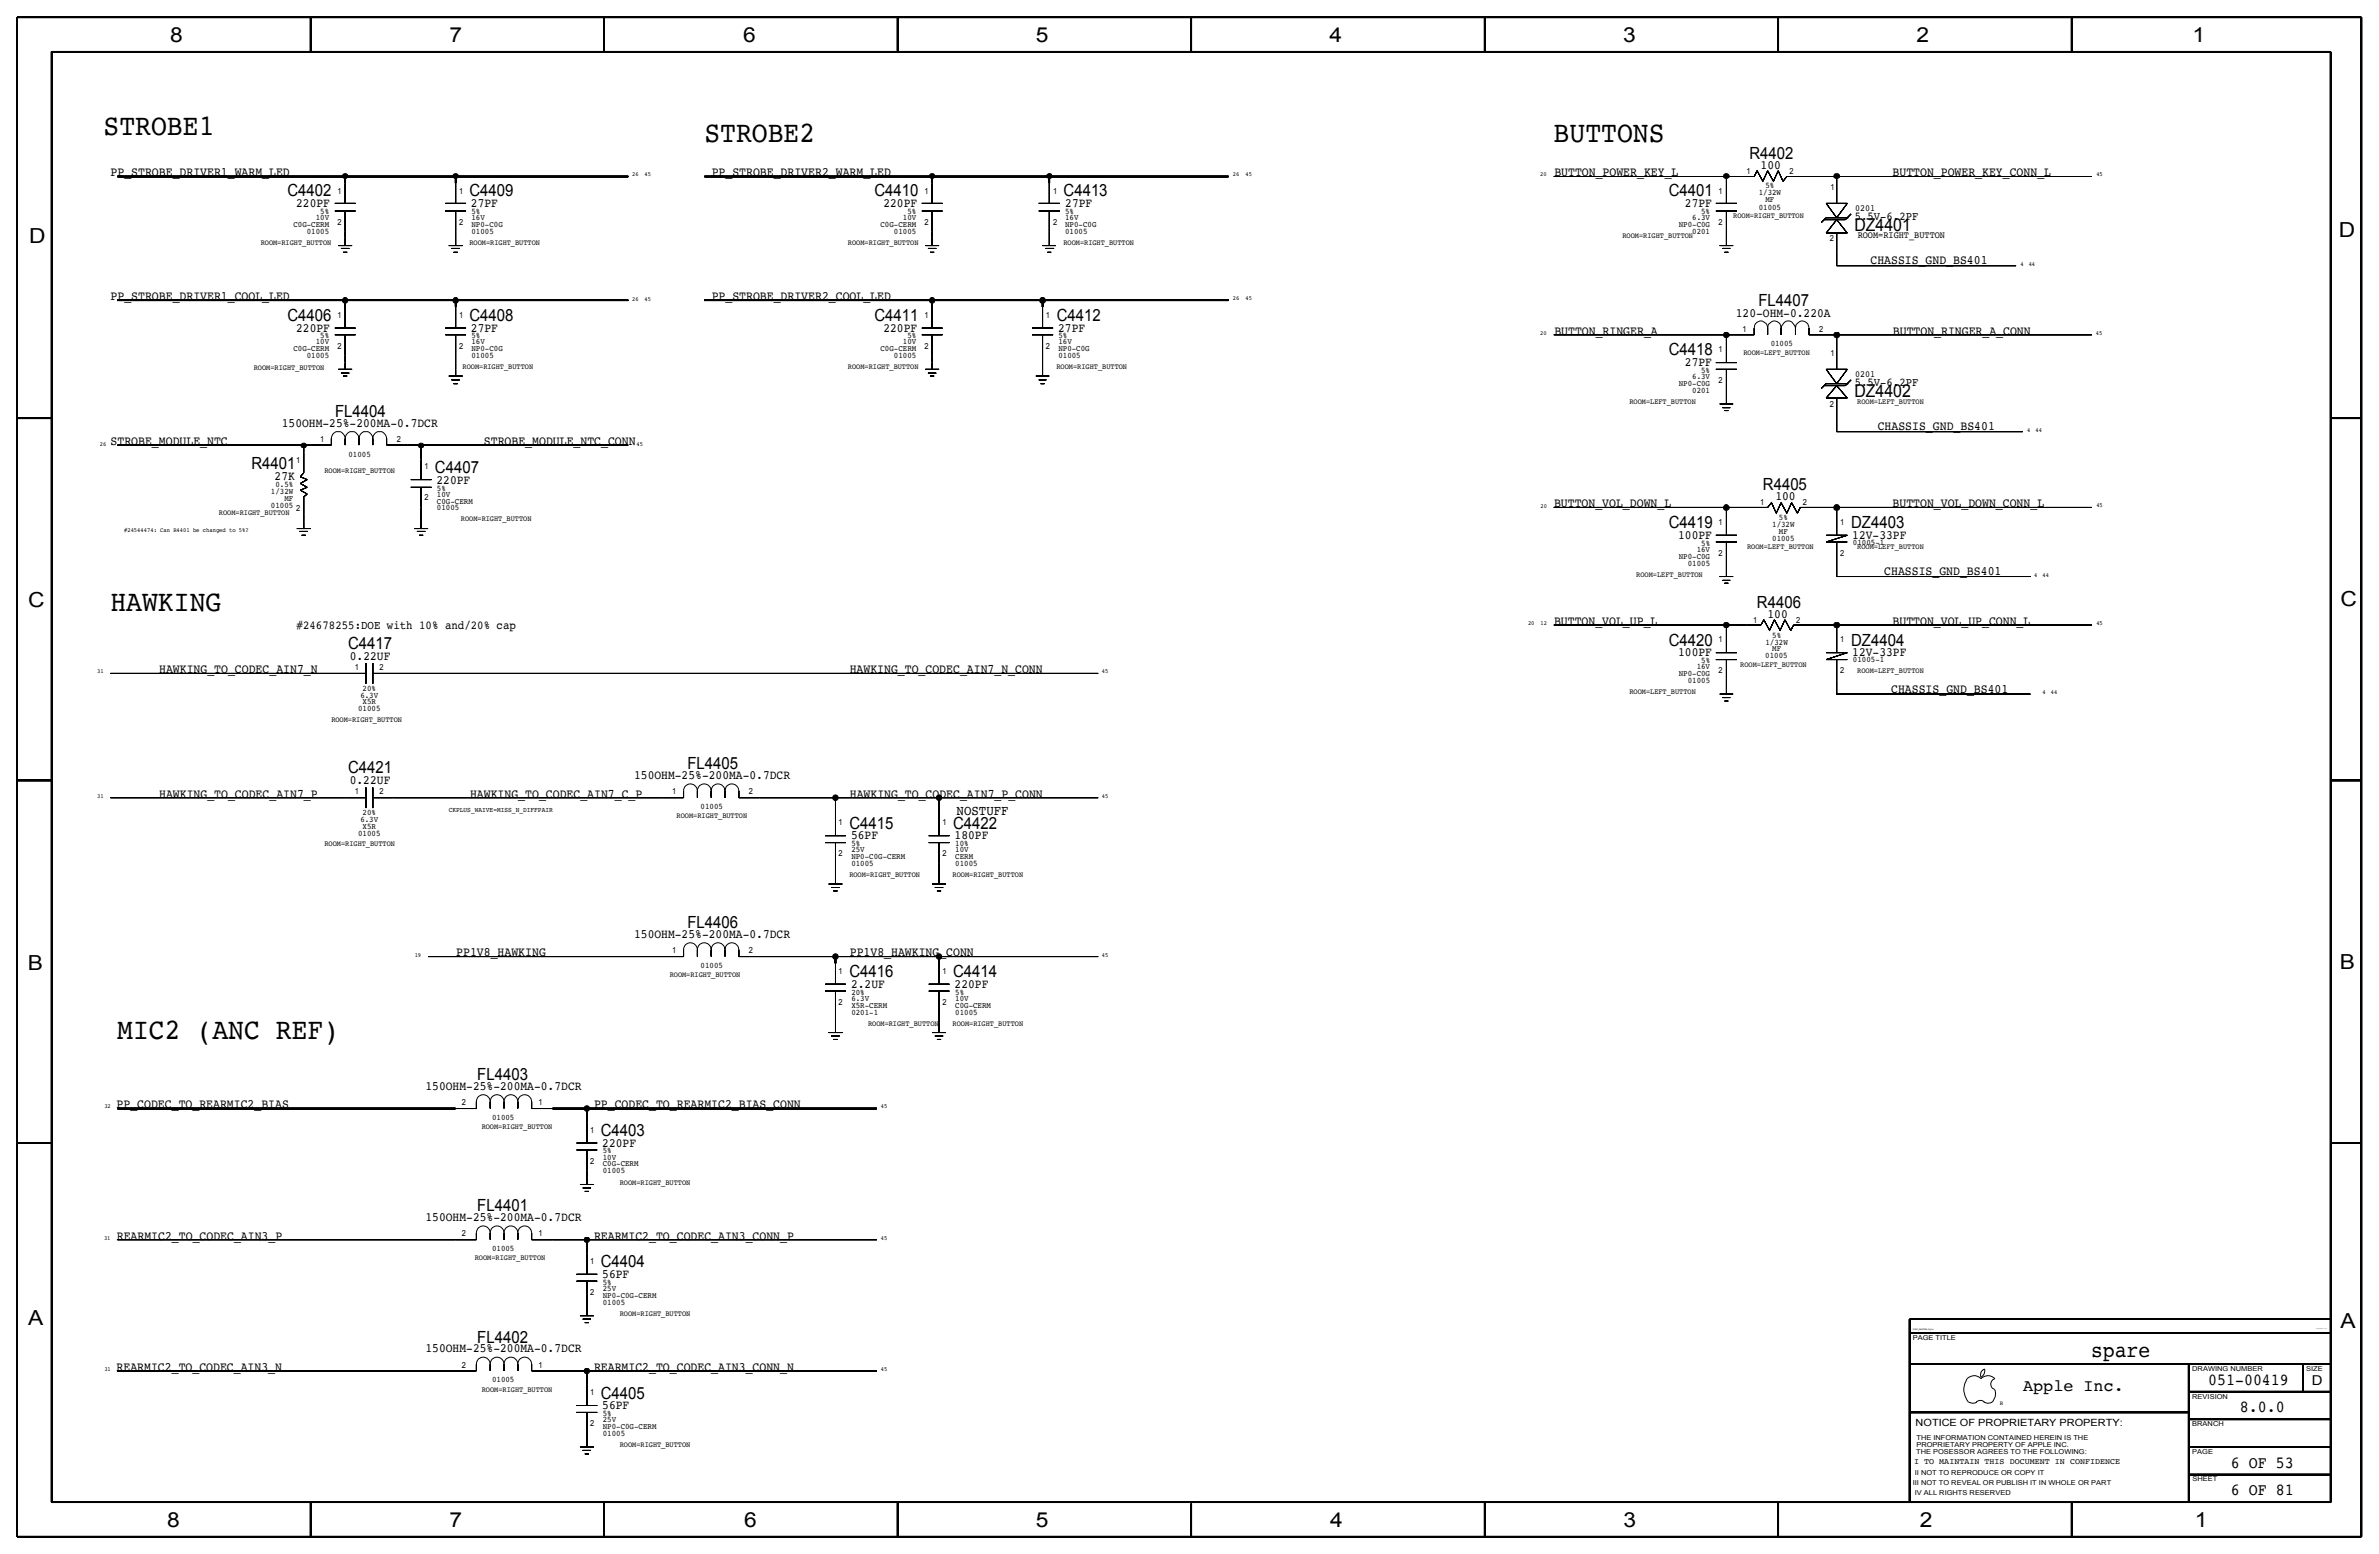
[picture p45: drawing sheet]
<svg xmlns="http://www.w3.org/2000/svg" width="875mm" height="572mm" viewBox="0 0 875 572" stroke-linecap="round" stroke-linejoin="round" font-family="sans-serif">
<defs><g id="words">
<g font-size="10.9">
<text x="38.1" y="49.5">STROBE1</text>
<text x="259.1" y="52.1">STROBE2</text>
<text x="571.5" y="52.1">BUTTONS</text>
<text x="40.6" y="224.8">HAWKING</text>
<text x="43.1" y="382.3">MIC2 (ANC REF)</text>
</g>
<text font-size="8.1" x="769.2" y="499.1">spare</text>
<g font-size="7.6">
<text x="62.5" y="15.5">8</text>
<text x="165.4" y="15.5">7</text>
<text x="273.3" y="15.5">6</text>
<text x="381" y="15.5">5</text>
<text x="489" y="15.5">4</text>
<text x="597" y="15.5">3</text>
<text x="704.9" y="15.5">2</text>
<text x="806.5" y="15.5">1</text>
<text x="10.7" y="89.5">D</text>
<text x="860.3" y="87.2">D</text>
<text x="10.4" y="223.3">C</text>
<text x="860.8" y="222.8">C</text>
<text x="10.2" y="356.7">B</text>
<text x="860.6" y="356.4">B</text>
<text x="10.4" y="487.5">A</text>
<text x="860.8" y="488.2">A</text>
<text x="61.5" y="561.7">8</text>
<text x="165.4" y="561.7">7</text>
<text x="273.8" y="561.6">6</text>
<text x="381" y="561.7">5</text>
<text x="489.2" y="561.7">4</text>
<text x="597.1" y="561.6">3</text>
<text x="706.2" y="561.7">2</text>
<text x="807.3" y="561.7">1</text>
</g>
<g font-size="6.5">
<text x="682.1" y="84.9">DZ4401</text>
<text x="682.1" y="145.8">DZ4402</text>
</g>
<g font-size="6.2">
<text x="643.5" y="58.3">R4402</text>
<text x="105.7" y="72.3">C4402</text>
<text x="172.7" y="72.3">C4409</text>
<text x="321.6" y="72.3">C4410</text>
<text x="391.2" y="72.3">C4413</text>
<text x="613.8" y="72.3">C4401</text>
<text x="646.8" y="112.6">FL4407</text>
<text x="105.7" y="118">C4406</text>
<text x="172.7" y="118">C4408</text>
<text x="321.6" y="118">C4411</text>
<text x="388.7" y="118">C4412</text>
<text x="613.8" y="130.7">C4418</text>
<text x="123.3" y="153.3">FL4404</text>
<text x="92.5" y="172.4">R4401</text>
<text x="160" y="173.9">C4407</text>
<text x="648.4" y="180.2">R4405</text>
<text x="613.8" y="194.2">C4419</text>
<text x="680.9" y="194.2">DZ4403</text>
<text x="646.2" y="223.5">R4406</text>
<text x="128" y="238.7">C4417</text>
<text x="613.8" y="237.4">C4420</text>
<text x="680.9" y="237.4">DZ4404</text>
<text x="128" y="284.4">C4421</text>
<text x="252.8" y="282.9">FL4405</text>
<text x="312.4" y="304.7">C4415</text>
<text x="350.6" y="304.7">C4422</text>
<text x="252.8" y="341.3">FL4406</text>
<text x="312.4" y="359.4">C4416</text>
<text x="350.6" y="359.4">C4414</text>
<text x="175.6" y="397.2">FL4403</text>
<text x="221" y="417.8">C4403</text>
<text x="175.6" y="445.5">FL4401</text>
<text x="221" y="466.1">C4404</text>
<text x="175.6" y="493.7">FL4402</text>
<text x="812.2" y="509.3">051-00419</text>
<text x="221" y="514.3">C4405</text>
<text x="744.2" y="511.5">Apple Inc.</text>
<text x="823.9" y="519.4">8.0.0</text>
<text x="820.6" y="539.7">6 OF 53</text>
<text x="820.6" y="549.9">6 OF 81</text>
</g>
<text font-size="5.1" x="351.9" y="299.8">NOSTUFF</text>
<text font-size="5" x="850.3" y="509.3">D</text>
<g font-size="4.7">
<text x="40.7" y="64.7">PP_STROBE_DRIVER1_WARM_LED</text>
<text x="261.8" y="64.7">PP_STROBE_DRIVER2_WARM_LED</text>
<text x="571.7" y="64.7">BUTTON_POWER_KEY_L</text>
<text x="647.6" y="62.1">100</text>
<text x="696.1" y="64.6">BUTTON_POWER_KEY_CONN_L</text>
<text x="108.9" y="76.1">220PF</text>
<text x="173.2" y="76.1">27PF</text>
<text x="324.9" y="76.1">220PF</text>
<text x="391.8" y="76.1">27PF</text>
<text x="619.7" y="76.1">27PF</text>
<text x="688" y="97.2">CHASSIS_GND_BS401</text>
<text x="40.7" y="110.4">PP_STROBE_DRIVER1_COOL_LED</text>
<text x="261.8" y="110.4">PP_STROBE_DRIVER2_COOL_LED</text>
<text x="638.4" y="116.4">120-OHM-0.220A</text>
<text x="108.9" y="122">220PF</text>
<text x="173.2" y="122">27PF</text>
<text x="324.9" y="122">220PF</text>
<text x="389.2" y="122">27PF</text>
<text x="571.7" y="123.1">BUTTON_RINGER_A</text>
<text x="696.2" y="123.1">BUTTON_RINGER_A_CONN</text>
<text x="619.7" y="134.7">27PF</text>
<text x="103.6" y="157.1">150OHM-25%-200MA-0.7DCR</text>
<text x="690.7" y="158.2">CHASSIS_GND_BS401</text>
<text x="40.7" y="163.8">STROBE_MODULE_NTC</text>
<text x="178" y="163.7">STROBE_MODULE_NTC_CONN</text>
<text x="101" y="176.4">27K</text>
<text x="160.5" y="177.9">220PF</text>
<text x="653" y="184">100</text>
<text x="571.6" y="186.6">BUTTON_VOL_DOWN_L</text>
<text x="696.1" y="186.6">BUTTON_VOL_DOWN_CONN_L</text>
<text x="617.2" y="198.2">100PF</text>
<text x="681.3" y="198.2">12V-33PF</text>
<text x="693.1" y="211.5">CHASSIS_GND_BS401</text>
<text x="650.1" y="227.2">100</text>
<text x="571.6" y="229.8">BUTTON_VOL_UP_L</text>
<text x="696.1" y="229.8">BUTTON_VOL_UP_CONN_L</text>
<text x="128.7" y="242.6">0.22UF</text>
<text x="617.2" y="241.4">100PF</text>
<text x="681.3" y="241.4">12V-33PF</text>
<text x="58.5" y="247.6">HAWKING_TO_CODEC_AIN7_N</text>
<text x="312.5" y="247.6">HAWKING_TO_CODEC_AIN7_N_CONN</text>
<text x="695.6" y="254.7">CHASSIS_GND_BS401</text>
<text x="233.3" y="286.6">150OHM-25%-200MA-0.7DCR</text>
<text x="58.5" y="293.3">HAWKING_TO_CODEC_AIN7_P</text>
<text x="128.6" y="288.3">0.22UF</text>
<text x="172.9" y="293.3">HAWKING_TO_CODEC_AIN7_C_P</text>
<text x="312.6" y="293.3">HAWKING_TO_CODEC_AIN7_P_CONN</text>
<text x="313" y="308.7">56PF</text>
<text x="351.1" y="308.7">180PF</text>
<text x="233.3" y="345">150OHM-25%-200MA-0.7DCR</text>
<text x="167.8" y="351.8">PP1V8_HAWKING</text>
<text x="312.6" y="351.8">PP1V8_HAWKING_CONN</text>
<text x="313" y="363.3">2.2UF</text>
<text x="351.1" y="363.3">220PF</text>
<text x="156.5" y="400.8">150OHM-25%-200MA-0.7DCR</text>
<text x="42.9" y="407.6">PP_CODEC_TO_REARMIC2_BIAS</text>
<text x="218.5" y="407.6">PP_CODEC_TO_REARMIC2_BIAS_CONN</text>
<text x="221.5" y="421.7">220PF</text>
<text x="156.5" y="449.1">150OHM-25%-200MA-0.7DCR</text>
<text x="43" y="455.9">REARMIC2_TO_CODEC_AIN3_P</text>
<text x="218.5" y="455.9">REARMIC2_TO_CODEC_AIN3_CONN_P</text>
<text x="221.5" y="469.9">56PF</text>
<text x="156.5" y="497.4">150OHM-25%-200MA-0.7DCR</text>
<text x="42.9" y="504.2">REARMIC2_TO_CODEC_AIN3_N</text>
<text x="218.5" y="504.2">REARMIC2_TO_CODEC_AIN3_CONN_N</text>
<text x="221.5" y="518.2">56PF</text>
</g>
<g font-size="4.4">
<text x="682.3" y="81">5.5V-6.2PF</text>
<text x="682.3" y="142">5.5V-6.2PF</text>
<text x="109.1" y="231.2">#24678255:DOE with 10% and/20% cap</text>
</g>
<text font-size="3.7" x="704.6" y="524.5">NOTICE OF PROPRIETARY PROPERTY:</text>
<g font-size="3.5">
<text x="682.3" y="77.6">0201</text>
<text x="683.3" y="87.6">ROOM=RIGHT_BUTTON</text>
<text x="682.3" y="138.8">0201</text>
</g>
<g font-size="3.1">
<text x="642.4" y="64.1">1</text>
<text x="658.2" y="64.1">2</text>
<text x="124.2" y="71.2">1</text>
<text x="168.9" y="71.2">1</text>
<text x="340.1" y="71.2">1</text>
<text x="387.4" y="71.2">1</text>
<text x="632" y="71.2">1</text>
<text x="646.9" y="71.8">1/32W</text>
<text x="649.4" y="69.3">5%</text>
<text x="673.3" y="69.9">1</text>
<text x="646.9" y="77.1">01005</text>
<text x="649.4" y="74.4">MF</text>
<text x="107.9" y="83.5">C0G-CERM</text>
<text x="116.2" y="81">10V</text>
<text x="117.8" y="78.7">5%</text>
<text x="124.2" y="82.6">2</text>
<text x="168.9" y="82.6">2</text>
<text x="173.4" y="83.5">NP0-C0G</text>
<text x="173.4" y="81">16V</text>
<text x="173.4" y="78.7">5%</text>
<text x="323.9" y="83.5">C0G-CERM</text>
<text x="332.1" y="81">10V</text>
<text x="333.8" y="78.9">5%</text>
<text x="340.1" y="82.6">2</text>
<text x="387.4" y="82.6">2</text>
<text x="391.8" y="83.5">NP0-C0G</text>
<text x="391.8" y="81">16V</text>
<text x="391.8" y="78.7">5%</text>
<text x="617.5" y="83.5">NP0-C0G</text>
<text x="622.4" y="81">6.3V</text>
<text x="625.7" y="78.7">5%</text>
<text x="632" y="82.6">2</text>
<text x="112.9" y="86.1">01005</text>
<text x="173.4" y="86.1">01005</text>
<text x="328.8" y="86.1">01005</text>
<text x="391.8" y="86.1">01005</text>
<text x="622.4" y="86.1">0201</text>
<text x="673" y="88.5">2</text>
<text x="124.2" y="116.8">1</text>
<text x="168.9" y="116.8">1</text>
<text x="340.1" y="116.8">1</text>
<text x="384.6" y="116.8">1</text>
<text x="117.8" y="124.3">5%</text>
<text x="173.4" y="124.4">5%</text>
<text x="333.8" y="124.3">5%</text>
<text x="389.3" y="124.3">5%</text>
<text x="640.9" y="122.1">1</text>
<text x="669.2" y="122.1">2</text>
<text x="107.9" y="129.2">C0G-CERM</text>
<text x="112.9" y="131.7">01005</text>
<text x="116.2" y="126.6">10V</text>
<text x="124.2" y="128.2">2</text>
<text x="168.9" y="128.2">2</text>
<text x="173.4" y="126.7">16V</text>
<text x="173.4" y="129.2">NP0-C0G</text>
<text x="173.4" y="131.8">01005</text>
<text x="323.9" y="129.2">C0G-CERM</text>
<text x="328.8" y="131.7">01005</text>
<text x="332.1" y="126.6">10V</text>
<text x="340.1" y="128.2">2</text>
<text x="384.6" y="128.2">2</text>
<text x="389.3" y="129.2">NP0-C0G</text>
<text x="389.3" y="126.6">16V</text>
<text x="389.3" y="131.7">01005</text>
<text x="632" y="129.4">1</text>
<text x="651.3" y="127.3">01005</text>
<text x="673.3" y="131">1</text>
<text x="625.7" y="137.3">5%</text>
<text x="617.5" y="142.1">NP0-C0G</text>
<text x="622.4" y="139.6">6.3V</text>
<text x="632" y="140.9">2</text>
<text x="622.4" y="144.6">0201</text>
<text x="673" y="149.5">2</text>
<text x="117.8" y="162.4">1</text>
<text x="128.2" y="168">01005</text>
<text x="146" y="162.4">2</text>
<text x="108.9" y="170.2">1</text>
<text x="156.2" y="172.6">1</text>
<text x="101.3" y="179.1">0.5%</text>
<text x="99.7" y="181.6">1/32W</text>
<text x="104.6" y="184.2">MF</text>
<text x="156.2" y="184">2</text>
<text x="160.7" y="185.3">C0G-CERM</text>
<text x="160.7" y="182.7">10V</text>
<text x="160.7" y="180.4">5%</text>
<text x="647.4" y="185.9">1</text>
<text x="663.1" y="185.9">2</text>
<text x="99.7" y="186.7">01005</text>
<text x="108.9" y="188">2</text>
<text x="160.7" y="187.7">01005</text>
<text x="654.3" y="191.3">5%</text>
<text x="632" y="192.9">1</text>
<text x="651.8" y="193.9">1/32W</text>
<text x="654.3" y="196.4">MF</text>
<text x="676.9" y="192.9">1</text>
<text x="624.1" y="203.1">16V</text>
<text x="625.7" y="200.8">5%</text>
<text x="651.8" y="198.8">01005</text>
<text x="681.5" y="200.4">01005-1</text>
<text x="617.5" y="205.6">NP0-C0G</text>
<text x="620.8" y="208.1">01005</text>
<text x="632" y="204.4">2</text>
<text x="676.9" y="204.4">2</text>
<text x="644.9" y="229">1</text>
<text x="660.6" y="229">2</text>
<text x="632" y="236.1">1</text>
<text x="649.4" y="237">1/32W</text>
<text x="651.8" y="239.6">MF</text>
<text x="651.8" y="234.5">5%</text>
<text x="676.9" y="236.1">1</text>
<text x="625.7" y="243.9">5%</text>
<text x="649.3" y="242.1">01005</text>
<text x="681.5" y="243.5">01005-1</text>
<text x="130.5" y="246.3">1</text>
<text x="139.6" y="246.3">2</text>
<text x="617.5" y="248.8">NP0-C0G</text>
<text x="620.8" y="251.3">01005</text>
<text x="624.1" y="246.2">16V</text>
<text x="632" y="247.5">2</text>
<text x="676.9" y="247.5">2</text>
<text x="132.5" y="256.5">6.3V</text>
<text x="133.4" y="254">20%</text>
<text x="131.7" y="261.6">01005</text>
<text x="133.4" y="259.1">X5R</text>
<text x="130.5" y="292.1">1</text>
<text x="139.6" y="292.1">2</text>
<text x="247.3" y="292.1">1</text>
<text x="275.5" y="292.1">2</text>
<text x="133.4" y="299.7">20%</text>
<text x="257.7" y="297.4">01005</text>
<text x="132.5" y="302.2">6.3V</text>
<text x="133.4" y="304.8">X5R</text>
<text x="308.5" y="303.5">1</text>
<text x="346.7" y="303.5">1</text>
<text x="131.7" y="307.3">01005</text>
<text x="313.1" y="311.1">5%</text>
<text x="351.3" y="311.1">10%</text>
<text x="308.5" y="315">2</text>
<text x="313.1" y="313.4">25V</text>
<text x="313.1" y="316">NP0-C0G-CERM</text>
<text x="346.7" y="315">2</text>
<text x="351.3" y="313.4">10V</text>
<text x="351.3" y="316">CERM</text>
<text x="313.1" y="318.5">01005</text>
<text x="351.3" y="318.5">01005</text>
<text x="247.3" y="350.5">1</text>
<text x="275.5" y="350.5">2</text>
<text x="257.7" y="355.8">01005</text>
<text x="308.5" y="358.1">1</text>
<text x="346.7" y="358.1">1</text>
<text x="313.1" y="365.8">20%</text>
<text x="351.3" y="365.8">5%</text>
<text x="308.5" y="369.6">2</text>
<text x="313.1" y="370.6">X5R-CERM</text>
<text x="313.1" y="368">6.3V</text>
<text x="346.7" y="369.6">2</text>
<text x="351.3" y="370.6">C0G-CERM</text>
<text x="351.3" y="368">10V</text>
<text x="313.1" y="373.1">0201-1</text>
<text x="351.3" y="373.1">01005</text>
<text x="169.9" y="406.4">2</text>
<text x="198.1" y="406.4">1</text>
<text x="181" y="411.7">01005</text>
<text x="217.1" y="416.5">1</text>
<text x="221.7" y="424.2">5%</text>
<text x="217.1" y="428">2</text>
<text x="221.7" y="429">C0G-CERM</text>
<text x="221.7" y="426.5">10V</text>
<text x="221.7" y="431.5">01005</text>
<text x="169.9" y="454.7">2</text>
<text x="198.1" y="454.7">1</text>
<text x="181" y="460">01005</text>
<text x="217.1" y="464.8">1</text>
<text x="221.7" y="472.4">5%</text>
<text x="217.1" y="476.2">2</text>
<text x="221.7" y="479.8">01005</text>
<text x="221.7" y="477.3">NP0-C0G-CERM</text>
<text x="221.7" y="474.7">25V</text>
<text x="169.9" y="502.9">2</text>
<text x="198.1" y="502.9">1</text>
<text x="181" y="508.2">01005</text>
<text x="217.1" y="513.1">1</text>
<text x="221.7" y="520.7">5%</text>
<text x="217.1" y="524.5">2</text>
<text x="221.7" y="525.5">NP0-C0G-CERM</text>
<text x="221.7" y="523">25V</text>
<text x="221.7" y="528.1">01005</text>
<text x="704.1" y="538.5">I TO MAINTAIN THIS DOCUMENT IN CONFIDENCE</text>
</g>
<g font-size="2.9">
<text x="637.5" y="80.1">ROOM=RIGHT_BUTTON</text>
<text x="596.8" y="87.5">ROOM=RIGHT_BUTTON</text>
<text x="95.9" y="90.1">ROOM=RIGHT_BUTTON</text>
<text x="172.7" y="90.1">ROOM=RIGHT_BUTTON</text>
<text x="311.9" y="90.1">ROOM=RIGHT_BUTTON</text>
<text x="391.1" y="90.1">ROOM=RIGHT_BUTTON</text>
<text x="641.3" y="130.7">ROOM=LEFT_BUTTON</text>
<text x="93.3" y="136">ROOM=RIGHT_BUTTON</text>
<text x="170.1" y="135.8">ROOM=RIGHT_BUTTON</text>
<text x="311.9" y="135.8">ROOM=RIGHT_BUTTON</text>
<text x="388.6" y="135.8">ROOM=RIGHT_BUTTON</text>
<text x="599.3" y="148.6">ROOM=LEFT_BUTTON</text>
<text x="683.2" y="148.6">ROOM=LEFT_BUTTON</text>
<text x="119.3" y="174.1">ROOM=RIGHT_BUTTON</text>
<text x="80.5" y="189.3">ROOM=RIGHT_BUTTON</text>
<text x="169.5" y="191.8">ROOM=RIGHT_BUTTON</text>
<text x="642.6" y="201.8">ROOM=LEFT_BUTTON</text>
<text x="683.2" y="201.8">ROOM=LEFT_BUTTON</text>
<text x="601.9" y="212">ROOM=LEFT_BUTTON</text>
<text x="640.1" y="245.2">ROOM=LEFT_BUTTON</text>
<text x="683.2" y="247.5">ROOM=LEFT_BUTTON</text>
<text x="599.3" y="255.2">ROOM=LEFT_BUTTON</text>
<text x="121.9" y="265.5">ROOM=RIGHT_BUTTON</text>
<text x="248.9" y="301">ROOM=RIGHT_BUTTON</text>
<text x="119.3" y="311.1">ROOM=RIGHT_BUTTON</text>
<text x="312.4" y="322.6">ROOM=RIGHT_BUTTON</text>
<text x="350.4" y="322.6">ROOM=RIGHT_BUTTON</text>
<text x="246.3" y="359.4">ROOM=RIGHT_BUTTON</text>
<text x="319.3" y="377.2">ROOM=RIGHT_BUTTON</text>
<text x="350.4" y="377.2">ROOM=RIGHT_BUTTON</text>
<text x="177.2" y="415.3">ROOM=RIGHT_BUTTON</text>
<text x="228" y="435.6">ROOM=RIGHT_BUTTON</text>
<text x="174.6" y="463.6">ROOM=RIGHT_BUTTON</text>
<text x="228" y="483.9">ROOM=RIGHT_BUTTON</text>
<text x="177.2" y="511.8">ROOM=RIGHT_BUTTON</text>
<text x="228" y="532.1">ROOM=RIGHT_BUTTON</text>
</g>
<text font-size="2.6" x="165" y="298.5">CKPLUS_WAIVE=MISS_N_DIFFPAIR</text>
<g font-size="2.5">
<text x="703.5" y="492.8">PAGE TITLE</text>
<text x="806.3" y="504.2">DRAWING NUMBER</text>
<text x="848.2" y="504.2">SIZE</text>
<text x="806.3" y="514.4">REVISION</text>
<text x="806.3" y="524.5">BRANCH</text>
<text x="704.9" y="532.1">PROPRIETARY PROPERTY OF APPLE INC.</text>
<text x="704.9" y="529.6">THE INFORMATION CONTAINED HEREIN IS THE</text>
<text x="704.8" y="534.7">THE POSESSOR AGREES TO THE FOLLOWING:</text>
<text x="806.3" y="534.7">PAGE</text>
<text x="704.3" y="542.3">II NOT TO REPRODUCE OR COPY IT</text>
<text x="806.4" y="544.8">SHEET</text>
<text x="703.5" y="546.1">III NOT TO REVEAL OR PUBLISH IT IN WHOLE OR PART</text>
<text x="704.3" y="549.9">IV ALL RIGHTS RESERVED</text>
</g>
<g font-size="2.3">
<text x="232.5" y="64.8">26</text>
<text x="237.1" y="64.8">45</text>
<text x="453.5" y="64.8">26</text>
<text x="458.1" y="64.8">45</text>
<text x="566.6" y="64.8">20</text>
<text x="771.1" y="64.7">45</text>
<text x="743.1" y="97.7">4</text>
<text x="746.2" y="97.7">44</text>
<text x="232.5" y="110.6">26</text>
<text x="237.1" y="110.6">45</text>
<text x="453.5" y="110.5">26</text>
<text x="458.1" y="110.5">45</text>
<text x="566.6" y="123.2">20</text>
<text x="770.9" y="123.2">45</text>
<text x="745.6" y="158.8">4</text>
<text x="748.7" y="158.8">44</text>
<text x="36.7" y="163.9">26</text>
<text x="234.1" y="163.9">45</text>
<text x="566.6" y="186.6">20</text>
<text x="771.1" y="186.6">45</text>
<text x="45.7" y="195.5">#24544474: Can R4401 be changed to 5%?</text>
<text x="748.2" y="212">4</text>
<text x="751.3" y="212">44</text>
<text x="562" y="229.8">20</text>
<text x="566.6" y="229.8">12</text>
<text x="771.1" y="229.8">45</text>
<text x="35.8" y="247.6">31</text>
<text x="405.3" y="247.6">45</text>
<text x="751.3" y="255.2">4</text>
<text x="754.3" y="255.2">44</text>
<text x="35.8" y="293.3">31</text>
<text x="405.2" y="293.4">45</text>
<text x="152.5" y="351.9">19</text>
<text x="405.2" y="351.9">45</text>
<text x="38.4" y="407.6">32</text>
<text x="324" y="407.6">45</text>
<text x="38.3" y="456">31</text>
<text x="324" y="455.9">45</text>
<text x="38.4" y="504.1">31</text>
<text x="324" y="504.1">45</text>
</g>
<text font-size="2.2" x="735.5" y="516.8">R</text>
<text font-size=".9" x="703.5" y="489">SYNC_MASTER=Sync</text>
<text font-size=".4" x="851.9" y="488.9">SYNC_DATE=05/17/2016</text>
</g></defs>
<g fill="none" stroke="#000" stroke-width=".37">
<path d="M123.2 74.8h7.6M123.2 77.6h7.6M127 77.6v12.7M127 67.4v7.4M163.8 74.8h7.6M163.8 77.6h7.6M167.6 77.6v12.7M167.6 67.4v7.4M339.1 74.8h7.6M339.1 77.6h7.6M342.9 77.6v12.7M342.9 67.4v7.4"/>
<path d="M382.1 74.8h7.7M382.1 77.6h7.7M385.9 77.6v12.7M385.9 67.4v7.4M571.5 64.9h63.5h-63.5h63.5v9.9M631.1 74.8h7.8M631.1 77.6h7.8M635 77.6v12.7M635 64.9h10.2h-5.3h5.3l1.1-2.1-1.1 2.1 1.1-2.1 2.1 3.9-2.1-3.9 2.1 3.9 1.8-3.9-1.8 3.9 1.8-3.9 2.1 3.9-2.1-3.9 2.1 3.9 1.7-3.9-1.7 3.9 1.7-3.9 1.8 3.9-1.8-3.9 1.8 3.9 1.4-1.8-1.4 1.8 1.4-1.8h18.4M671.7 74.8l3.9 5.3-3.9-5.3h7.7h-7.7h7.7l-3.8 5.3 3.8-5.3-3.8 5.3zM680.9 78.7l-2.2 2.1 2.2-2.1-2.2 2.1h-7.7M769.4 64.9h-93.8h93.8h-93.8v9.9"/>
<path d="M124.4 90.3h5.1M125.4 91.4h3.1M126.2 92.8h1.5M165.1 90.3h5M166.1 91.4h3M166.8 92.8h1.5M340.3 90.3h5.1M341.3 91.4h3.1M342.1 92.8h1.5M383.5 90.3h4.9M384.5 91.4h3.2M385.2 92.8h1.4"/>
<path d="M632.5 90.3h5M633.6 91.4h2.8M634.3 92.8h1.4M675.6 85.7v12v-4.9v4.9h65.9M675.6 80.8l-3.9 4.9 3.9-4.9 3.8 4.9-3.8-4.9 3.8 4.9h-7.7h7.7h-7.7zM679.8 80.1h-8.1h8.1h-8.1l-1.8 1.7M127 112.9v7.8M167.6 112.9v7.8M342.9 112.9v7.8M383.5 112.9v7.8M123.2 120.7h7.6M123.2 123.1h7.6"/>
<path d="M124.4 135.8h5.1M125.4 137.2h3.1M126.2 138.3h1.5M127 123.1v12.7M163.8 120.7h7.6M163.8 123.1h7.6M165.1 138.3h5M166.1 139.7h3M167.6 123.1v15.2M339.1 120.7h7.6M339.1 123.1h7.6M340.3 135.8h5.1"/>
<path d="M341.3 137.2h3.1M342.1 138.3h1.5M342.9 123.1v12.7M379.6 120.7h7.7M379.6 123.1h7.7M381 138.3h4.9M382.1 139.7h2.8M383.5 123.1v15.2M571.5 123.1h63.5M631.1 133.4h7.8M631.1 135.8h7.8M635 135.8v12.7"/>
<path d="M650.2 120.7a2.47 2.47 0 0 0-2.5-2.7 2.47 2.47 0 0 0-2.5 2.7v2.4v-2.4v2.4h-10.2h2.5h-2.5v10.3M650.2 120.7a2.47 2.47 0 0 1 2.4-2.7 2.47 2.47 0 0 1 2.5 2.7l.1-.6a2.74 2.74 0 0 1 3.4-2l.8 .7 1 1.9a2.47 2.47 0 0 1 2.5-2.7 2.47 2.47 0 0 1 2.4 2.7v2.4v-2.4v2.4h10.3M650.2 120.7v2.4M655.1 120.7v2.4M660.4 120.7v2.4M671.7 135.8l3.9 5.3-3.9-5.3h7.7h-7.7h7.7l-3.8 5.3 3.8-5.3-3.8 5.3zM680.9 139.7l-2.2 2.1 2.2-2.1-2.2 2.1h-7.7M769.4 123.1h-93.8h93.8h-93.8v12.7M166.8 141.1h1.5M382.8 141.1h1.4M632.5 148.5h5M633.6 149.9h2.8"/>
<path d="M634.3 151h1.4M675.6 146.4v12.4v-5v5h68.4M675.6 141.8l-3.9 4.6 3.9-4.6 3.8 4.6-3.8-4.6 3.8 4.6h-7.7h7.7h-7.7zM679.8 141.1h-8.1h8.1h-8.1l-1.8 1.8M111.7 163.7v10.2v-7.4v7.4l-1.2 1.4 1.2-1.4-1.2 1.4 2.5 1.1-2.5-1.1 2.5 1.1-2.5 1.4 2.5-1.4-2.5 1.4 2.5 1.4-2.5-1.4 2.5 1.4-2.5 1.1 2.5-1.1-2.5 1.1 2.5 1.4-2.5-1.4 2.5 1.4-1.3 1 1.3-1-1.3 1v11.7M127 161.2a2.54 2.54 0 0 0-2.6-2.5 2.54 2.54 0 0 0-2.5 2.5v2.5v-2.5v2.5h-78.8M127 161.2a2.54 2.54 0 0 1 2.5-2.5 2.54 2.54 0 0 1 2.5 2.5 2.54 2.54 0 0 1 2.6-2.5 2.54 2.54 0 0 1 2.5 2.5 2.54 2.54 0 0 1 2.6-2.5 2.54 2.54 0 0 1 2.5 2.5v2.5v-2.5v2.5h12.7M127 161.2v2.5M132 161.2v2.5M137.1 161.2v2.5M151.1 176.4h7.6M151.1 179.2h7.6"/>
<path d="M154.9 179.2v15.2M154.9 163.7v12.7M154.9 163.7h76.2M109.2 194.4h5.1M110.2 195.4h3M110.9 196.9h1.6M152.4 194.4h5M153.4 195.4h3M154.1 196.9h1.5M571.5 186.6h63.5M631.1 196.9h7.8M631.1 199.3h7.8"/>
<path d="M635 199.3v12.7M671.7 196.9h7.7h-7.7h7.7l-7.7 2.4 7.7-2.4-7.7 2.4h7.7M675.6 186.6h-13.4h5.6h-5.6l-1.1 2.1 1.1-2.1-1.1 2.1-2.1-3.8 2.1 3.8-2.1-3.8-1.8 3.8 1.8-3.8-1.8 3.8-2.1-3.8 2.1 3.8-2.1-3.8-1.8 3.8 1.8-3.8-1.8 3.8-1.7-3.8 1.7 3.8-1.7-3.8-1.4 1.7 1.4-1.7-1.4 1.7h-15.2h10.2h-10.2v10.3M675.6 199.3v12.7v-4.9v4.9h71.2M769.4 186.6h-93.8h93.8h-93.8v10.3M632.5 212h5M633.6 213.4h2.8M634.3 214.5h1.4M571.5 229.9h76.2h-5.3h5.3l1.1-2-1.1 2 1.1-2 2.1 3.9-2.1-3.9 2.1 3.9 1.7-3.9-1.7 3.9 1.7-3.9 2.2 3.9-2.2-3.9 2.2 3.9 1.7-3.9-1.7 3.9 1.7-3.9 2.1 3.9M635 229.9v10.1M675.6 229.9h-15.9h5.6h-5.6l-1.1 2M769.4 229.9h-93.8h93.8h-93.8v10.1"/>
<path d="M40.6 247.7h94M134.6 243.8v7.7M137.1 247.7h266.8M137.1 243.8v7.7M631.1 240h7.8M631.1 242.6h7.8M632.5 255.3h5M633.6 256.5h2.8M634.3 257.8h1.4M635 242.6v12.7M671.7 240h7.7h-7.7h7.7l-7.7 2.6 7.7-2.6-7.7 2.6h7.7M675.6 242.6v12.7v-5.1v5.1h71.2"/>
<path d="M40.6 293.4h94M134.6 289.6v7.6M137.1 289.6v7.6M256.5 290.8a2.54 2.54 0 0 1 2.5-2.5 2.54 2.54 0 0 1 2.6 2.5 2.54 2.54 0 0 1 2.5-2.5 2.54 2.54 0 0 1 2.6 2.5 2.54 2.54 0 0 1 2.5-2.5 2.54 2.54 0 0 1 2.5 2.5v2.6v-2.6v2.6h35.6M256.5 290.8a2.54 2.54 0 0 0-2.5-2.5 2.54 2.54 0 0 0-2.6 2.5v2.6v-2.6v2.6h-114.3M256.5 290.8v2.6M261.6 290.8v2.6M266.7 290.8v2.6M307.3 293.4h38.1M307.3 293.4v13.9M403.9 293.4h-58.5h58.5h-58.5v13.9M303.5 307.3h7.6"/>
<path d="M303.5 309.9h7.6M307.3 309.9v15.2M341.6 307.3h7.6M341.6 309.9h7.6M345.4 309.9v15.2M304.8 325.1h5M305.8 326.4h3M306.5 327.7h1.5M342.9 325.1h5M343.9 326.4h3M344.6 327.7h1.5M256.5 349.2a2.54 2.54 0 0 1 2.5-2.5 2.54 2.54 0 0 1 2.6 2.5 2.54 2.54 0 0 1 2.5-2.5 2.54 2.54 0 0 1 2.6 2.5 2.54 2.54 0 0 1 2.5-2.5 2.54 2.54 0 0 1 2.5 2.5v2.6v-2.6v2.6h132.2"/>
<path d="M256.5 349.2a2.54 2.54 0 0 0-2.5-2.5 2.54 2.54 0 0 0-2.6 2.5v2.6v-2.6v2.6h-94M256.5 349.2v2.6M261.6 349.2v2.6M266.7 349.2v2.6M307.3 354.3v7.7M345.4 354.3v7.7M303.5 362h7.6M303.5 364.5h7.6M304.8 379.7h5M307.3 364.5v15.2M341.6 362h7.6M341.6 364.5h7.6"/>
<path d="M342.9 379.7h5M345.4 364.5v15.2M305.8 381h3M306.5 382.3h1.5M343.9 381h3M344.6 382.3h1.5M180.3 405.1a2.54 2.54 0 0 0-2.5-2.5 2.54 2.54 0 0 0-2.6 2.5v2.6v-2.6v2.6h-7.6M180.3 405.1v2.6M180.3 405.1a2.54 2.54 0 0 1 2.5-2.5 2.54 2.54 0 0 1 2.6 2.5M185.4 405.1v2.6M185.4 405.1a2.54 2.54 0 0 1 2.5-2.5 2.54 2.54 0 0 1 2.6 2.5M190.5 405.1v2.6"/>
<path d="M190.5 405.1a2.54 2.54 0 0 1 2.5-2.5 2.54 2.54 0 0 1 2.5 2.5v2.6v-2.6v2.6h7.7M215.9 412.8v7.6M212.1 420.4h7.6M212.1 422.9h7.6M213.3 435.6h5.1M214.3 436.9h3.1M215.1 438.1h1.5M215.9 422.9v12.7M180.3 453.4a2.54 2.54 0 0 0-2.5-2.5 2.54 2.54 0 0 0-2.6 2.5v2.5v-2.5v2.5h-132.1M180.3 453.4v2.5M180.3 453.4a2.54 2.54 0 0 1 2.5-2.5 2.54 2.54 0 0 1 2.6 2.5M185.4 453.4v2.5"/>
<path d="M185.4 453.4a2.54 2.54 0 0 1 2.5-2.5 2.54 2.54 0 0 1 2.6 2.5M190.5 453.4a2.54 2.54 0 0 1 2.5-2.5 2.54 2.54 0 0 1 2.5 2.5v2.5v-2.5v2.5h20.4M190.5 453.4v2.5M322.5 455.9h-106.6h106.6h-106.6v12.7M212.1 468.6h7.6M212.1 471.2h7.6M215.9 471.2v12.7M213.3 483.9h5.1M214.3 485.1h3.1M215.1 486.4h1.5M180.3 501.6a2.54 2.54 0 0 0-2.5-2.5 2.54 2.54 0 0 0-2.6 2.5v2.6v-2.6v2.6h-132.1M180.3 501.6v2.6"/>
<path d="M180.3 501.6a2.54 2.54 0 0 1 2.5-2.5 2.54 2.54 0 0 1 2.6 2.5M185.4 501.6v2.6M185.4 501.6a2.54 2.54 0 0 1 2.5-2.5 2.54 2.54 0 0 1 2.6 2.5M190.5 501.6a2.54 2.54 0 0 1 2.5-2.5 2.54 2.54 0 0 1 2.5 2.5v2.6v-2.6v2.6h127M190.5 501.6v2.6M212.1 516.9h7.6M212.1 519.4h7.6M215.9 519.4v12.7M215.9 504.2v12.7M724.1 515.6l.5 .2a2.67 2.67 0 0 0 2.5-.2M726.8 515.7a2.09 2.09 0 0 1 3.1 0M728.6 506.5a2.69 2.69 0 0 0 1.3-3 2.26 2.26 0 0 0-1.3 3"/>
<path d="M729.7 515.6l.4 .2a2.67 2.67 0 0 0 2.6-.2M733.7 511.1a4.5 4.5 0 0 1-1 4.6M733.8 511a2.08 2.08 0 0 1-1.6-2 2.08 2.08 0 0 1 1.6-2 3.5 3.5 0 0 0-5.2 0 3.5 3.5 0 0 0-3.9-.8 3.5 3.5 0 0 0-2.2 3.3 7.1 7.1 0 0 0 1.6 6.2M213.3 532.1h5.1M214.3 533.4h3.1M215.1 534.7h1.5"/>
</g>
<g fill="none" stroke="#000" stroke-width=".6" stroke-linecap="butt">
<path d="M6.3 6.4v558.7v-558.7h862.2h-862.2h862.2v558.7v-558.7v558.7h-862.2h862.2h-862.2zM19 19.1v533.4v-533.4h838.2h-838.2h838.2v533.4v-533.4v533.4h-838.2h838.2h-838.2zM114.3 6.4v12.7M222.2 6.4v12.7M330.2 6.4v12.7M438.1 6.4v12.7M546.1 6.4v12.7M654 6.4v12.7M762 6.4v12.7M43.1 64.9h83.9M167.6 64.9h-40.6h40.6h-40.6v2.5M231.1 64.9h-63.5h63.5h-63.5v2.5"/>
<path d="M259 64.9h83.9M385.9 64.9h-43h43h-43v2.5M451.9 64.9h-66h66h-66v2.5M43.1 110.4h83.9M127 110.4h40.6M127 110.4v2.5M231.1 110.4h-63.5h63.5h-63.5v2.5M259 110.4h83.9M342.9 110.4h40.6M342.9 110.4v2.5M451.9 110.4h-68.4h68.4h-68.4v2.5M6.3 153.8h12.7"/>
<path d="M857.2 153.8h11.3M6.3 287h12.7M857.2 287h11.3M307.3 351.8v2.5M345.4 351.8v2.5M43.1 407.7h124.5M203.2 407.7h119.3M215.9 407.7v5.1M6.3 420.4h12.7M857.2 420.4h11.3M702.4 490.2h154.8M702.4 490.2v62.3"/>
<path d="M857.2 485.1h-154.8h154.8h-154.8v5.1M702.4 519.4h102.6M702.4 501.6h154.8M805 501.6v50.9M805 511.8h52.2M847 501.6v10.2M805 522h52.2M805 532.1h52.2M114.3 552.5v12.6M222.2 552.5v12.6M330.2 552.5v12.6M438.1 553v12.1"/>
<path d="M546.1 552.5v12.6M654 552.5v12.6M762 552.5v12.6M805 542.3h52.2"/>
</g>
<g fill="#000" stroke="#000" stroke-width=".37">
<path d="M385.2 64.2a.98 .98 0 0 1 1.4-.3 .98 .98 0 0 1 .1 1.5 .98 .98 0 0 1-1.4 0l-.4-.5zM674.9 64a1.03 1.03 0 0 1 1.5 .1 1.03 1.03 0 0 1-.2 1.5 1.03 1.03 0 0 1-1.4-.2l-.3-.5zM111 163.2a.97 .97 0 0 1 1.5 .4 .97 .97 0 0 1-.8 1.3 .97 .97 0 0 1-1-1.2zM154.2 163.2a.97 .97 0 0 1 1.5 .4 .97 .97 0 0 1-.8 1.3 .97 .97 0 0 1-1-1.2z"/>
<circle cx="126.9" cy="64.7" r=".93"/>
<circle cx="167.6" cy="64.7" r=".93"/>
<circle cx="342.8" cy="64.7" r=".93"/>
<circle cx="634.9" cy="64.7" r=".95"/>
<circle cx="126.9" cy="110.5" r="1"/>
<circle cx="167.6" cy="110.5" r="1"/>
<circle cx="342.8" cy="110.5" r="1"/>
<circle cx="383.5" cy="110.4" r="1.04"/>
<circle cx="635" cy="123.2" r="1.03"/>
<circle cx="675.6" cy="123.1" r="1.04"/>
<circle cx="635" cy="186.7" r="1.03"/>
<circle cx="675.6" cy="186.6" r="1.04"/>
<circle cx="634.9" cy="229.9" r="1.02"/>
<circle cx="675.6" cy="229.8" r="1.06"/>
<circle cx="307.3" cy="293.4" r="1.01"/>
<circle cx="345.4" cy="293.4" r="1.01"/>
<circle cx="307.3" cy="351.8" r="1.01"/>
<circle cx="345.4" cy="351.8" r="1.01"/>
<circle cx="215.8" cy="407.7" r="1.01"/>
<circle cx="215.8" cy="455.9" r="1.01"/>
<circle cx="215.8" cy="504.2" r="1.01"/>
</g>
<use href="#words"/>
</svg>
